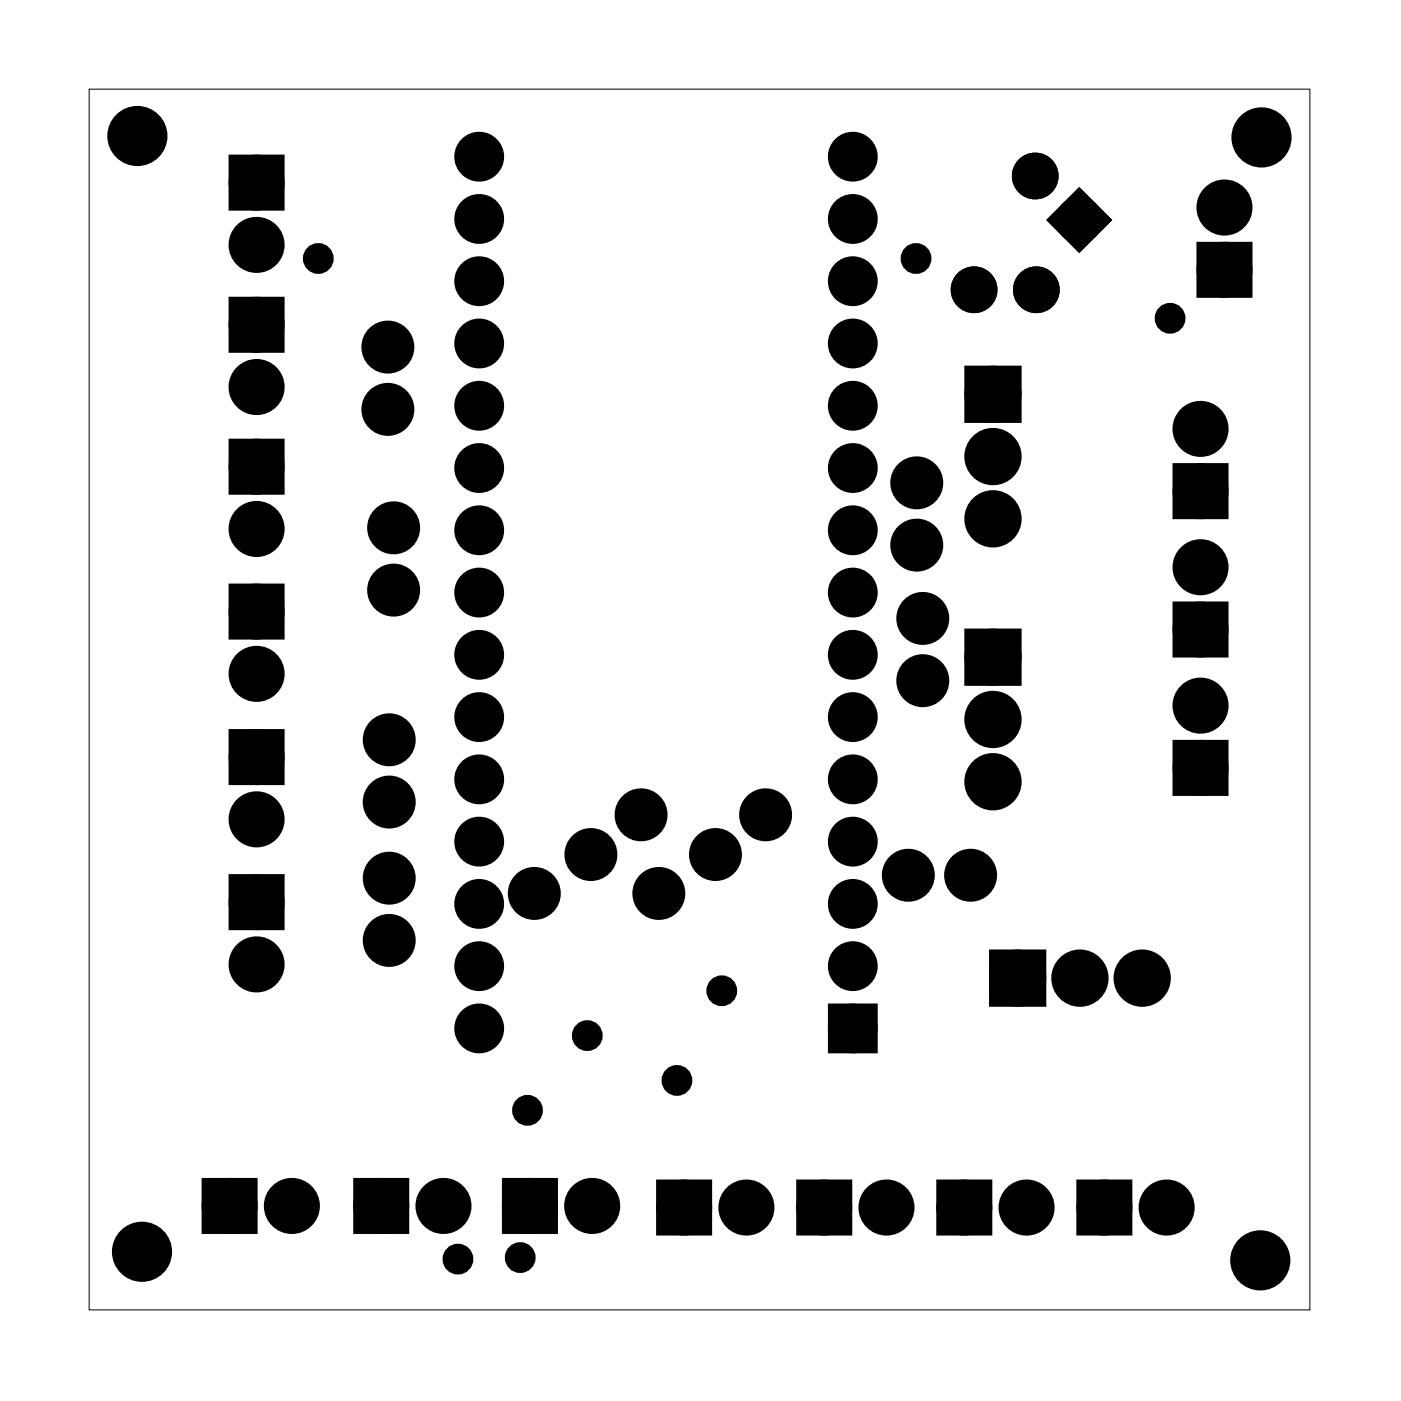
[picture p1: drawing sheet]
<svg xmlns="http://www.w3.org/2000/svg" width="57mm" height="57mm" viewBox="0 0 57 57" stroke-linecap="round" stroke-linejoin="round" font-family="sans-serif">
<path d="M3.6 3.6h49.8v49.8h-49.8z" fill="none" stroke="#000" stroke-width=".04"/>
<g fill="#000">
<circle cx="5.6" cy="5.5" r="1.1"/>
<circle cx="10.5" cy="10" r=".76"/>
<circle cx="10.5" cy="19" r=".76"/>
<circle cx="10.5" cy="7.5" r=".76"/>
<circle cx="10.5" cy="13.2" r=".76"/>
<circle cx="10.5" cy="15.8" r=".76"/>
<circle cx="13" cy="10.5" r=".35"/>
<circle cx="15.8" cy="16.7" r=".7"/>
<circle cx="15.8" cy="14.2" r=".7"/>
<circle cx="19.5" cy="19.1" r=".67"/>
<circle cx="19.5" cy="8.9" r=".67"/>
<circle cx="19.5" cy="6.4" r=".67"/>
<circle cx="19.5" cy="11.5" r=".67"/>
<circle cx="19.5" cy="14" r=".67"/>
<circle cx="19.5" cy="16.6" r=".67"/>
<circle cx="34.8" cy="19.1" r=".67"/>
<circle cx="34.8" cy="8.9" r=".67"/>
<circle cx="34.8" cy="6.4" r=".67"/>
<circle cx="34.8" cy="11.5" r=".67"/>
<circle cx="34.8" cy="14" r=".67"/>
<circle cx="34.8" cy="16.6" r=".67"/>
<circle cx="37.4" cy="10.5" r=".35"/>
<circle cx="37.4" cy="19.7" r=".7"/>
<circle cx="39.7" cy="11.8" r=".59"/>
<circle cx="40.5" cy="18.6" r=".79"/>
<circle cx="40.5" cy="16.1" r=".79"/>
<circle cx="42.2" cy="7.2" r=".59"/>
<circle cx="42.3" cy="11.8" r=".59"/>
<circle cx="44" cy="9" r=".59"/>
<circle cx="47.7" cy="13" r=".35"/>
<circle cx="49" cy="17.5" r=".76"/>
<circle cx="49.9" cy="11" r=".76"/>
<circle cx="49.9" cy="8.5" r=".76"/>
<circle cx="51.5" cy="5.6" r="1.1"/>
<circle cx="10.5" cy="24.9" r=".76"/>
<circle cx="10.5" cy="21.6" r=".76"/>
<circle cx="10.5" cy="30.9" r=".76"/>
<circle cx="10.5" cy="33.4" r=".76"/>
<circle cx="10.5" cy="27.5" r=".76"/>
<circle cx="10.5" cy="36.8" r=".76"/>
<circle cx="10.5" cy="39.3" r=".76"/>
<circle cx="15.9" cy="35.8" r=".7"/>
<circle cx="15.9" cy="38.4" r=".7"/>
<circle cx="15.9" cy="30.2" r=".7"/>
<circle cx="15.9" cy="32.7" r=".7"/>
<circle cx="16.1" cy="21.5" r=".7"/>
<circle cx="16.1" cy="24.1" r=".7"/>
<circle cx="19.5" cy="36.9" r=".67"/>
<circle cx="19.5" cy="39.4" r=".67"/>
<circle cx="19.5" cy="34.3" r=".67"/>
<circle cx="19.5" cy="21.6" r=".67"/>
<circle cx="19.5" cy="24.2" r=".67"/>
<circle cx="19.5" cy="29.3" r=".67"/>
<circle cx="19.5" cy="26.7" r=".67"/>
<circle cx="19.5" cy="31.8" r=".67"/>
<circle cx="21.8" cy="36.4" r=".7"/>
<circle cx="24.1" cy="34.9" r=".7"/>
<circle cx="26.2" cy="33.2" r=".7"/>
<circle cx="26.9" cy="36.4" r=".7"/>
<circle cx="29.2" cy="34.9" r=".7"/>
<circle cx="31.2" cy="33.2" r=".7"/>
<circle cx="34.8" cy="34.3" r=".67"/>
<circle cx="34.8" cy="36.9" r=".67"/>
<circle cx="34.8" cy="39.4" r=".67"/>
<circle cx="34.8" cy="21.6" r=".67"/>
<circle cx="34.8" cy="24.2" r=".67"/>
<circle cx="34.8" cy="29.3" r=".67"/>
<circle cx="34.8" cy="31.8" r=".67"/>
<circle cx="34.8" cy="26.7" r=".67"/>
<circle cx="37.1" cy="35.7" r=".7"/>
<circle cx="37.4" cy="22.2" r=".7"/>
<circle cx="37.6" cy="25.2" r=".7"/>
<circle cx="37.6" cy="27.8" r=".7"/>
<circle cx="39.6" cy="35.7" r=".7"/>
<circle cx="40.5" cy="26.8" r=".79"/>
<circle cx="40.5" cy="29.3" r=".79"/>
<circle cx="40.5" cy="31.9" r=".79"/>
<circle cx="40.5" cy="21.2" r=".79"/>
<circle cx="41.5" cy="39.9" r=".79"/>
<circle cx="44.1" cy="39.9" r=".79"/>
<circle cx="46.6" cy="39.9" r=".79"/>
<circle cx="49" cy="28.8" r=".76"/>
<circle cx="49" cy="31.3" r=".76"/>
<circle cx="49" cy="25.7" r=".76"/>
<circle cx="49" cy="20" r=".76"/>
<circle cx="49" cy="23.1" r=".76"/>
<circle cx="5.8" cy="51.1" r="1.1"/>
<circle cx="9.4" cy="49.2" r=".76"/>
<circle cx="11.9" cy="49.2" r=".76"/>
<circle cx="15.6" cy="49.2" r=".76"/>
<circle cx="18.1" cy="49.2" r=".76"/>
<circle cx="18.7" cy="51.4" r=".35"/>
<circle cx="19.5" cy="42" r=".67"/>
<circle cx="21.2" cy="51.3" r=".35"/>
<circle cx="21.5" cy="45.3" r=".35"/>
<circle cx="21.6" cy="49.2" r=".76"/>
<circle cx="24" cy="42.2" r=".35"/>
<circle cx="24.2" cy="49.2" r=".76"/>
<circle cx="27.6" cy="44.1" r=".35"/>
<circle cx="27.9" cy="49.3" r=".76"/>
<circle cx="29.4" cy="40.4" r=".35"/>
<circle cx="30.4" cy="49.3" r=".76"/>
<circle cx="33.6" cy="49.3" r=".76"/>
<circle cx="34.8" cy="42" r=".67"/>
<circle cx="36.2" cy="49.3" r=".76"/>
<circle cx="39.3" cy="49.3" r=".76"/>
<circle cx="41.9" cy="49.3" r=".76"/>
<circle cx="45.1" cy="49.3" r=".76"/>
<circle cx="47.6" cy="49.3" r=".76"/>
<circle cx="51.4" cy="51.4" r="1.1"/>
</g>
<g fill="none" stroke="#000" stroke-width=".69" stroke-linecap="butt">
<path d="M34.1 41.3h1.4v1.3h-1.4z"/>
<circle cx="19.5" cy="16.6" r=".67"/>
<circle cx="19.5" cy="19.1" r=".67"/>
<circle cx="19.5" cy="8.9" r=".67"/>
<circle cx="19.5" cy="14" r=".67"/>
<circle cx="19.5" cy="11.5" r=".67"/>
<circle cx="19.5" cy="6.4" r=".67"/>
<circle cx="34.8" cy="6.4" r=".67"/>
<circle cx="34.8" cy="19.1" r=".67"/>
<circle cx="34.8" cy="16.6" r=".67"/>
<circle cx="34.8" cy="11.5" r=".67"/>
<circle cx="34.8" cy="8.9" r=".67"/>
<circle cx="34.8" cy="14" r=".67"/>
<circle cx="19.5" cy="36.9" r=".67"/>
<circle cx="19.5" cy="39.4" r=".67"/>
<circle cx="19.5" cy="34.3" r=".67"/>
<circle cx="19.5" cy="26.7" r=".67"/>
<circle cx="19.5" cy="31.8" r=".67"/>
<circle cx="19.5" cy="29.3" r=".67"/>
<circle cx="19.5" cy="24.2" r=".67"/>
<circle cx="19.5" cy="21.6" r=".67"/>
<circle cx="34.8" cy="39.4" r=".67"/>
<circle cx="34.8" cy="36.9" r=".67"/>
<circle cx="34.8" cy="29.3" r=".67"/>
<circle cx="34.8" cy="31.8" r=".67"/>
<circle cx="34.8" cy="26.7" r=".67"/>
<circle cx="34.8" cy="34.3" r=".67"/>
<circle cx="34.8" cy="24.2" r=".67"/>
<circle cx="34.8" cy="21.6" r=".67"/>
<circle cx="19.5" cy="42" r=".67"/>
<circle cx="34.8" cy="42" r=".67"/>
</g>
<g fill="#000">
<path d="M9.7 6.7h1.5v1.5h-1.5zM9.7 12.5h1.5v1.5h-1.5zM9.7 18.3h1.5v1.5h-1.5zM39.7 15.3h1.6v1.6h-1.6zM49.2 10.2h1.5v1.6h-1.5zM9.7 24.2h1.5v1.5h-1.5zM9.7 30.1h1.5v1.5h-1.5zM9.7 36h1.5v1.6h-1.5zM40.7 39.1h1.6v1.6h-1.6zM39.7 26h1.6v1.6h-1.6zM48.2 19.3h1.5v1.5h-1.5zM48.2 24.9h1.5v1.5h-1.5z"/>
<path d="M48.2 30.6h1.5v1.5h-1.5zM8.6 48.4h1.5v1.6h-1.5zM14.8 48.4h1.5v1.6h-1.5zM20.9 48.4h1.5v1.6h-1.5zM27.1 48.5h1.6v1.5h-1.6zM32.9 48.5h1.5v1.5h-1.5zM34.1 41.3h1.4v1.3h-1.4zM38.6 48.5h1.5v1.5h-1.5zM44.3 48.5h1.5v1.5h-1.5z"/>
<path d="M42.9 9l1.1-1.2 1.2 1.2-1.2 1.1zM43.7 9a.35 .35 0 0 0 .7 0 .35 .35 0 0 0-.7 0z"/>
<path d="M42.9 9l1.1-1.2 1.2 1.2-1.2 1.1zM43.7 9a.35 .35 0 0 0 .7 0 .35 .35 0 0 0-.7 0z"/>
</g>
<g fill="none" stroke="#000" stroke-width=".76" stroke-linecap="butt">
<path d="M9.7 6.7h1.5v1.5h-1.5zM9.7 12.5h1.5v1.5h-1.5zM9.7 18.3h1.5v1.5h-1.5zM39.7 15.3h1.6v1.6h-1.6zM48.2 19.3h1.5v1.5h-1.5zM49.2 10.2h1.5v1.6h-1.5zM9.7 24.2h1.5v1.5h-1.5zM9.7 30.1h1.5v1.5h-1.5zM9.7 36h1.5v1.6h-1.5zM39.7 26h1.6v1.6h-1.6zM40.7 39.1h1.6v1.6h-1.6zM48.2 24.9h1.5v1.5h-1.5z"/>
<path d="M48.2 30.6h1.5v1.5h-1.5zM8.6 48.4h1.5v1.6h-1.5zM14.8 48.4h1.5v1.6h-1.5zM20.9 48.4h1.5v1.6h-1.5zM27.1 48.5h1.6v1.5h-1.6zM32.9 48.5h1.5v1.5h-1.5zM38.6 48.5h1.5v1.5h-1.5zM44.3 48.5h1.5v1.5h-1.5z"/>
<circle cx="10.5" cy="15.8" r=".76"/>
<circle cx="10.5" cy="10" r=".76"/>
<circle cx="10.5" cy="7.5" r=".76"/>
<circle cx="10.5" cy="13.2" r=".76"/>
<circle cx="10.5" cy="19" r=".76"/>
<circle cx="15.8" cy="14.2" r=".7"/>
<circle cx="15.8" cy="16.7" r=".7"/>
<circle cx="37.4" cy="19.7" r=".7"/>
<circle cx="40.5" cy="16.1" r=".79"/>
<circle cx="40.5" cy="18.6" r=".79"/>
<circle cx="49" cy="17.5" r=".76"/>
<circle cx="49.9" cy="11" r=".76"/>
<circle cx="49.9" cy="8.5" r=".76"/>
<circle cx="10.5" cy="24.9" r=".76"/>
<circle cx="10.5" cy="36.8" r=".76"/>
<circle cx="10.5" cy="21.6" r=".76"/>
<circle cx="10.5" cy="30.9" r=".76"/>
<circle cx="10.5" cy="33.4" r=".76"/>
<circle cx="10.5" cy="39.3" r=".76"/>
<circle cx="10.5" cy="27.5" r=".76"/>
<circle cx="15.9" cy="35.8" r=".7"/>
<circle cx="15.9" cy="30.2" r=".7"/>
<circle cx="15.9" cy="32.7" r=".7"/>
<circle cx="15.9" cy="38.4" r=".7"/>
<circle cx="16.1" cy="21.5" r=".7"/>
<circle cx="16.1" cy="24.1" r=".7"/>
<circle cx="21.8" cy="36.4" r=".7"/>
<circle cx="24.1" cy="34.9" r=".7"/>
<circle cx="26.2" cy="33.2" r=".7"/>
<circle cx="26.9" cy="36.4" r=".7"/>
<circle cx="29.2" cy="34.9" r=".7"/>
<circle cx="31.2" cy="33.2" r=".7"/>
<circle cx="37.1" cy="35.7" r=".7"/>
<circle cx="37.4" cy="22.2" r=".7"/>
<circle cx="37.6" cy="25.2" r=".7"/>
<circle cx="37.6" cy="27.8" r=".7"/>
<circle cx="39.6" cy="35.7" r=".7"/>
<circle cx="40.5" cy="26.8" r=".79"/>
<circle cx="40.5" cy="29.3" r=".79"/>
<circle cx="40.5" cy="31.9" r=".79"/>
<circle cx="40.5" cy="21.2" r=".79"/>
<circle cx="41.5" cy="39.9" r=".79"/>
<circle cx="44.1" cy="39.9" r=".79"/>
<circle cx="46.6" cy="39.9" r=".79"/>
<circle cx="49" cy="25.7" r=".76"/>
<circle cx="49" cy="20" r=".76"/>
<circle cx="49" cy="23.1" r=".76"/>
<circle cx="49" cy="31.3" r=".76"/>
<circle cx="49" cy="28.8" r=".76"/>
<circle cx="9.4" cy="49.2" r=".76"/>
<circle cx="11.9" cy="49.2" r=".76"/>
<circle cx="15.6" cy="49.2" r=".76"/>
<circle cx="18.1" cy="49.2" r=".76"/>
<circle cx="21.6" cy="49.2" r=".76"/>
<circle cx="24.2" cy="49.2" r=".76"/>
<circle cx="27.9" cy="49.3" r=".76"/>
<circle cx="30.4" cy="49.3" r=".76"/>
<circle cx="33.6" cy="49.3" r=".76"/>
<circle cx="36.2" cy="49.3" r=".76"/>
<circle cx="39.3" cy="49.3" r=".76"/>
<circle cx="41.9" cy="49.3" r=".76"/>
<circle cx="45.1" cy="49.3" r=".76"/>
<circle cx="47.6" cy="49.3" r=".76"/>
</g>
<g fill="none" stroke="#000" stroke-width=".73" stroke-linecap="butt">
<circle cx="39.7" cy="11.8" r=".59"/>
<circle cx="42.2" cy="7.2" r=".59"/>
<circle cx="42.3" cy="11.8" r=".59"/>
<circle cx="44" cy="9" r=".59"/>
</g>
<g fill="none" stroke="#000" stroke-width=".25">
<path d="M44 7.8l1.2 1.2-1.2 1.1-1.1-1.1z"/>
<circle cx="5.6" cy="5.5" r="1.1"/>
<circle cx="44" cy="9" r=".35"/>
<circle cx="51.5" cy="5.6" r="1.1"/>
<circle cx="5.8" cy="51.1" r="1.1"/>
<circle cx="51.4" cy="51.4" r="1.1"/>
</g>
<g fill="none" stroke="#000" stroke-width=".55">
<circle cx="13" cy="10.5" r=".35"/>
<circle cx="37.4" cy="10.5" r=".35"/>
<circle cx="47.7" cy="13" r=".35"/>
<circle cx="18.7" cy="51.4" r=".35"/>
<circle cx="21.2" cy="51.3" r=".35"/>
<circle cx="21.5" cy="45.3" r=".35"/>
<circle cx="24" cy="42.2" r=".35"/>
<circle cx="27.6" cy="44.1" r=".35"/>
<circle cx="29.4" cy="40.4" r=".35"/>
</g>
</svg>
